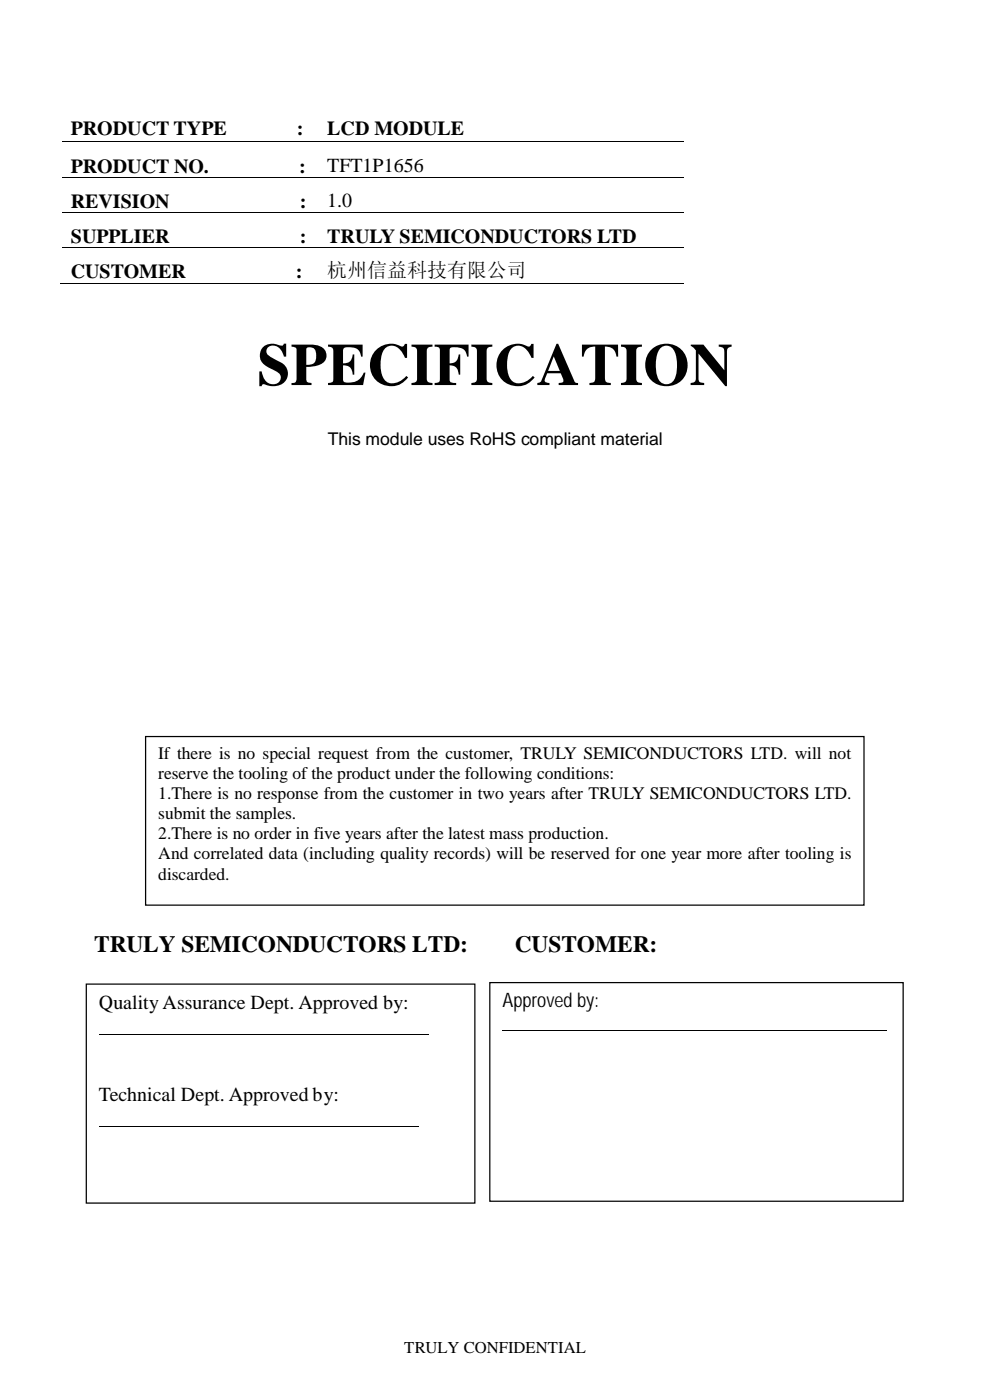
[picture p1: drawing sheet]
<svg xmlns="http://www.w3.org/2000/svg" width="210mm" height="297mm" viewBox="0 0 210 297" stroke-linecap="round" stroke-linejoin="round" font-family="sans-serif">
<defs><g id="words">
<text font-size="12.7" x="54.6" y="81.7">SPECIFICATION</text>
<g font-size="5">
<text x="20" y="202.1">TRULY SEMICONDUCTORS LTD:</text>
<text x="109.2" y="202.1">CUSTOMER:</text>
</g>
<g font-size="4.2">
<text x="15" y="28.7">PRODUCT TYPE</text>
<text x="63" y="28.7">:</text>
<text x="69.4" y="28.7">LCD MODULE</text>
<text x="15" y="36.6">PRODUCT NO.</text>
<text x="63.5" y="36.6">:</text>
<text x="69.4" y="36.5">TFT1P1656</text>
<text x="15" y="44.1">REVISION</text>
<text x="63.6" y="44.1">:</text>
<text x="69.4" y="44">1.0</text>
<text x="15" y="51.5">SUPPLIER</text>
<text x="63.6" y="51.5">:</text>
<text x="69.4" y="51.5">TRULY SEMICONDUCTORS LTD</text>
<text x="15" y="59">CUSTOMER</text>
<text x="62.8" y="59">:</text>
<text x="69.4" y="58.7">杭州信益科技有限公司</text>
<text x="21" y="214">Quality Assurance Dept. Approved by:</text>
<text x="106.6" y="213.7">Approved by:</text>
<text x="21" y="233.5">Technical Dept. Approved by:</text>
</g>
<g font-size="3.7">
<text x="69.5" y="94.4">This module uses RoHS compliant material</text>
<text x="33.6" y="161">If there is no special request from the customer, TRULY SEMICONDUCTORS LTD. will not</text>
<text x="33.6" y="165.3">reserve the tooling of the product under the following conditions:</text>
<text x="33.6" y="169.5">1.There is no response from the customer in two years after TRULY SEMICONDUCTORS LTD.</text>
<text x="33.6" y="173.8">submit the samples.</text>
<text x="33.6" y="178.1">2.There is no order in five years after the latest mass production.</text>
<text x="33.6" y="182.3">And correlated data (including quality records) will be reserved for one year more after tooling is</text>
<text x="33.6" y="186.8">discarded.</text>
</g>
<text font-size="3.5" x="85.8" y="287.1">TRULY CONFIDENTIAL</text>
</g></defs>
<path d="M13.1 30.1h54.4M13.1 37.7h54.4M67.7 30.1h77.3M67.7 37.7h77.3M13.1 45.2h54.4M13.1 52.6h54.4M67.7 45.2h77.3M67.7 52.6h77.3M12.9 60.1h132.1" fill="none" stroke="#000" stroke-width=".21"/>
<g fill="#000">
<path d="M67.5 30h.2v.1h-.2z" fill-rule="evenodd"/>
<path d="M67.5 37.6h.2v.2h-.2z" fill-rule="evenodd"/>
<path d="M67.5 45.1h.2v.2h-.2z" fill-rule="evenodd"/>
<path d="M67.5 52.5h.2v.2h-.2z" fill-rule="evenodd"/>
<path d="M67.3 60h.1v.2h-.1z" fill-rule="evenodd"/>
</g>
<path d="M18.3 208.8h82.4v46.5h-82.4z" fill-rule="evenodd" fill="#fff" stroke="#000" stroke-width=".26"/>
<path d="M21 219.5h69.8M21 239h67.7" fill="none" stroke="#000" stroke-width=".21"/>
<path d="M103.9 208.5h87.7v46.4h-87.7z" fill-rule="evenodd" fill="#fff" stroke="#000" stroke-width=".26"/>
<path d="M106.6 218.7h81.5" fill="none" stroke="#000" stroke-width=".21"/>
<path d="M30.9 156.3h152.4v35.8h-152.4z" fill-rule="evenodd" fill="#fff" stroke="#000" stroke-width=".26"/>
<use href="#words"/>
</svg>
